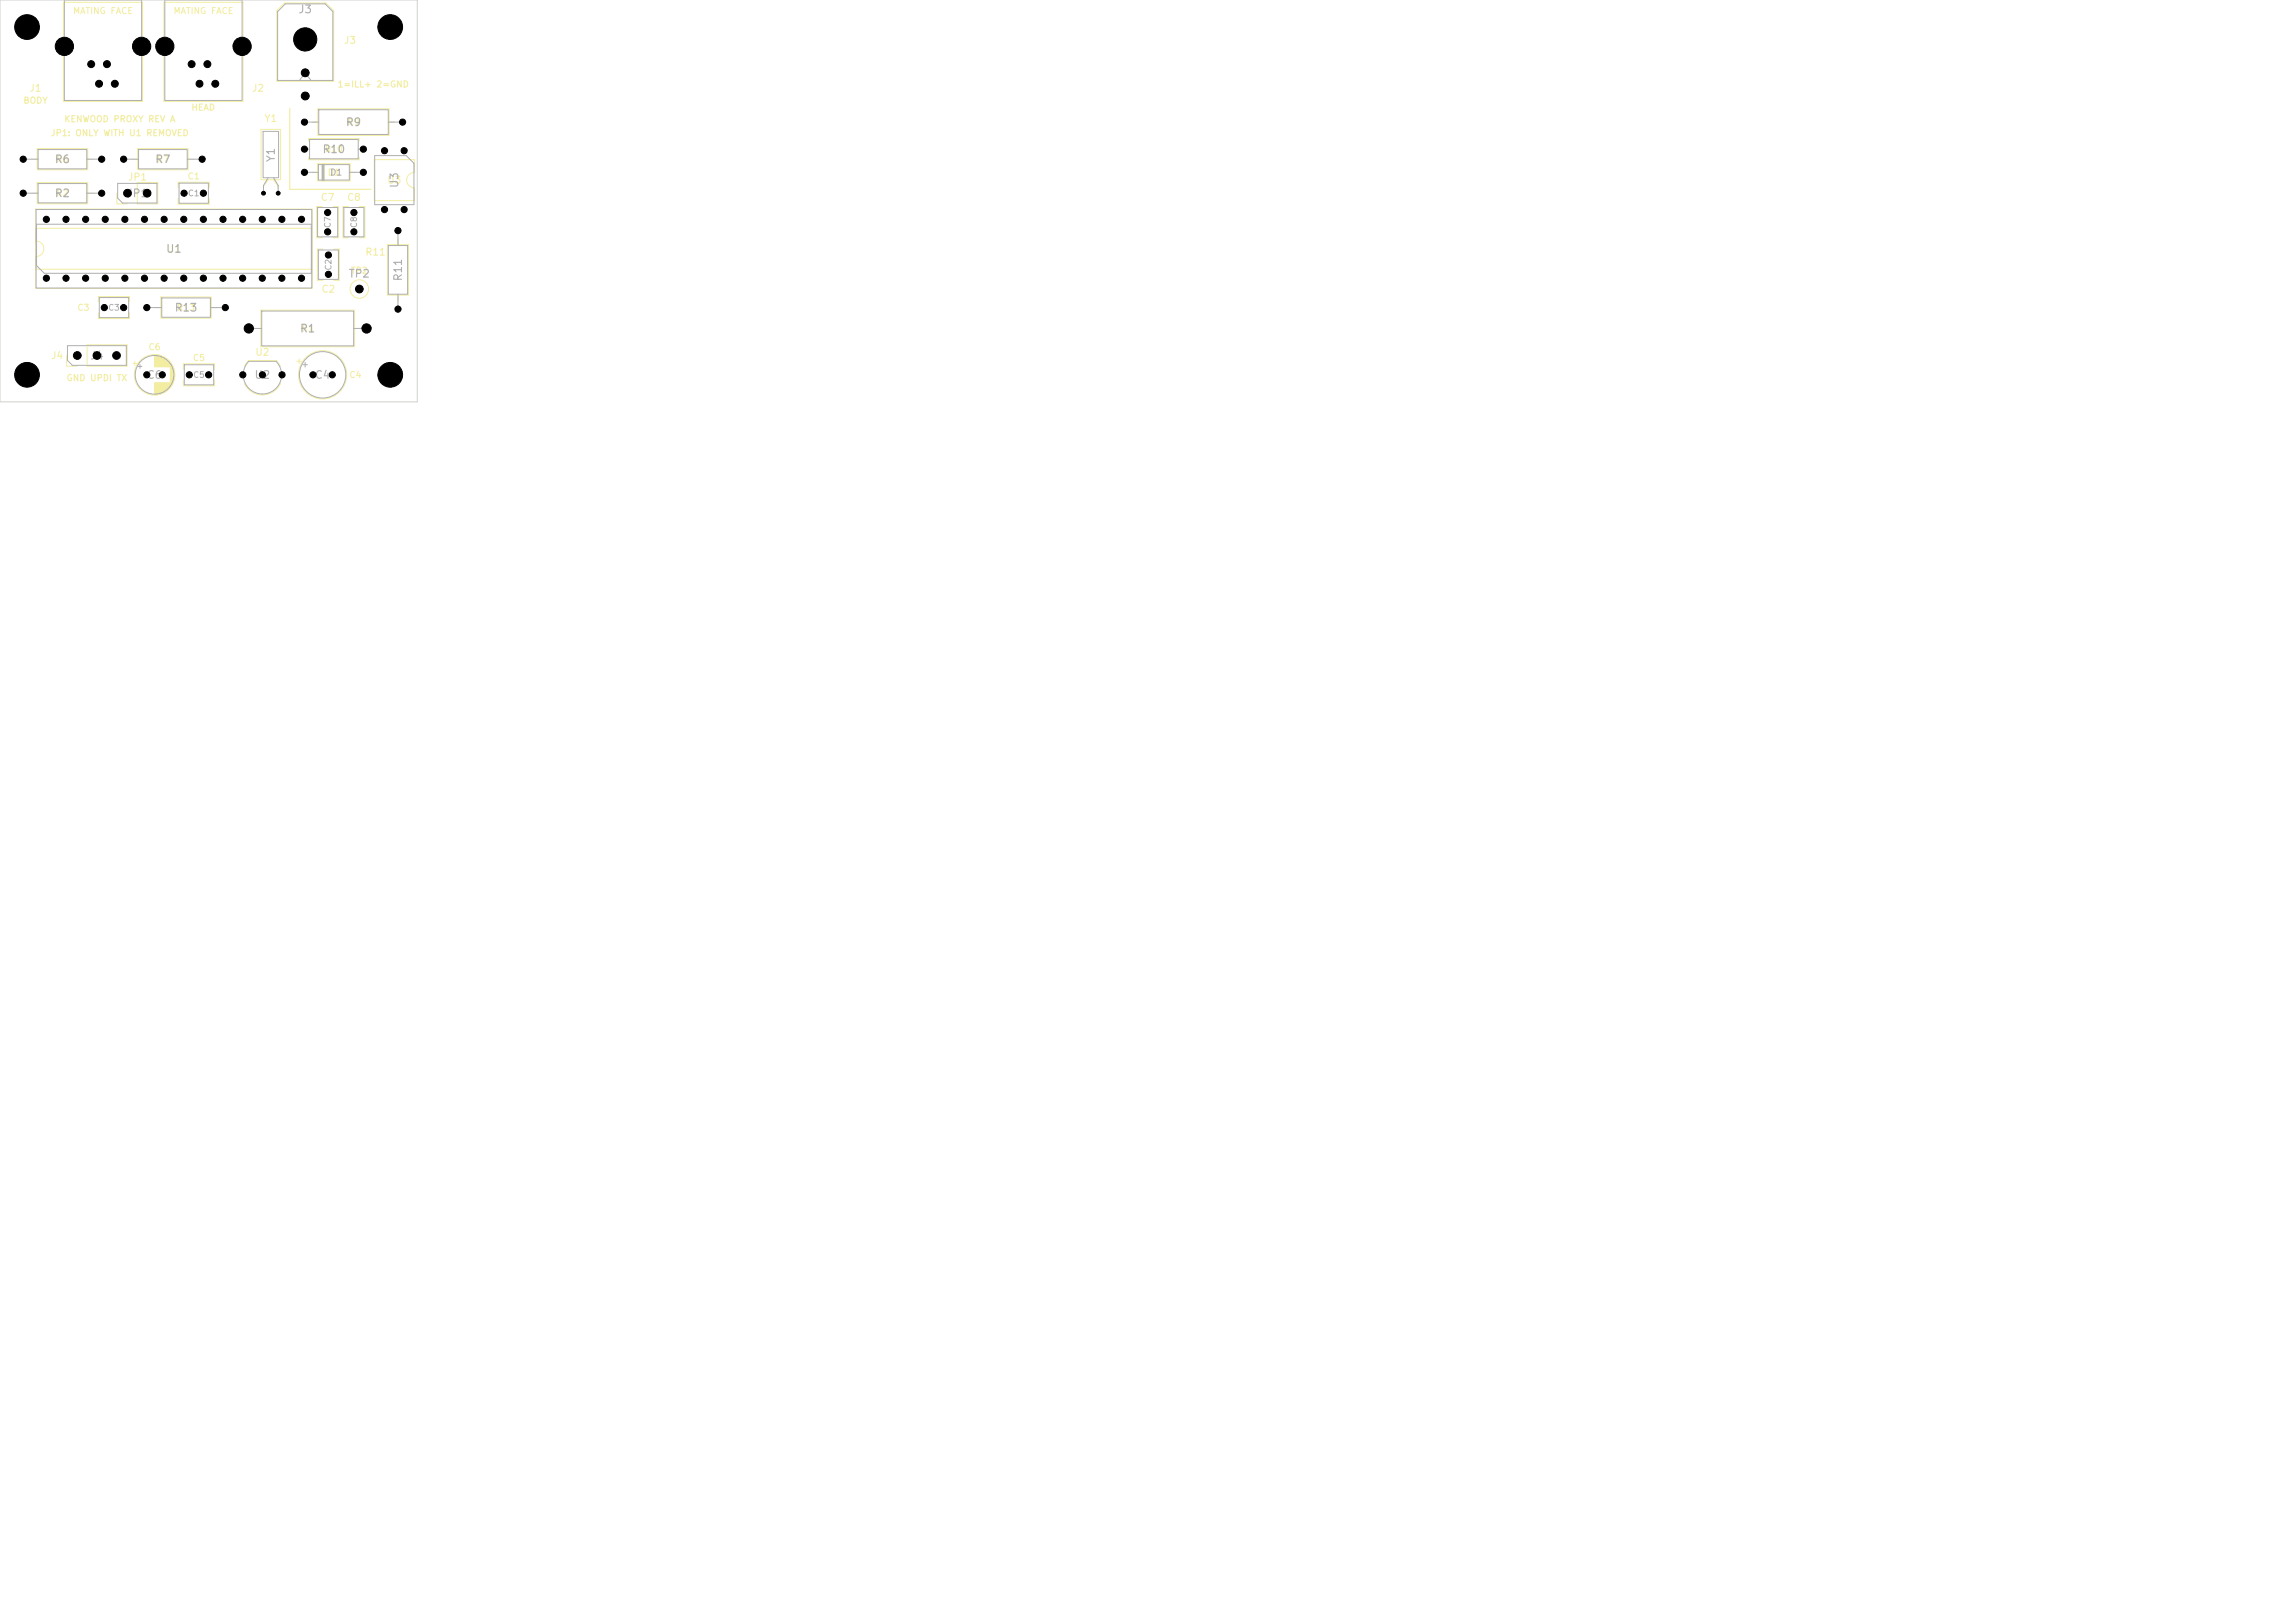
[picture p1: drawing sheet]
<svg xmlns="http://www.w3.org/2000/svg" width="297mm" height="210mm" viewBox="0 0 297 210" stroke-linecap="round" stroke-linejoin="round" font-family="sans-serif">
<defs><g id="words">
<g font-size="1" fill="#afafaf">
<text x="38.5" y="2">J3</text>
<text x="44.7" y="16.6">R9</text>
<text x="7" y="21.4">R6</text>
<text x="20" y="21.4">R7</text>
<text x="35.8" y="21" transform="rotate(-90 35.8 21)">Y1</text>
<text x="41.7" y="20.1">R10</text>
<text x="7" y="25.8">R2</text>
<text x="16.3" y="25.8">JP1</text>
<text x="51.8" y="24.4" transform="rotate(-90 51.8 24.4)">U3</text>
<text x="21.4" y="32.9">U1</text>
<text x="22.5" y="40.6">R13</text>
<text x="45" y="36.2">TP2</text>
<text x="52.3" y="36.5" transform="rotate(-90 52.3 36.5)">R11</text>
<text x="11.6" y="46.8">J4</text>
<text x="38.7" y="43.3">R1</text>
<text x="18.9" y="49.3">C6</text>
<text x="32.9" y="49.3">U2</text>
<text x="40.7" y="49.3">C4</text>
</g>
<g font-size=".9" fill="#f2eda1">
<text x="44.4" y="5.9">J3</text>
<text x="3.7" y="12.1">J1</text>
<text x="32.5" y="12.1">J2</text>
<text x="34.1" y="16">Y1</text>
<text x="16.5" y="23.6">JP1</text>
<text x="50" y="24">U3</text>
<text x="41.4" y="26.2">C7</text>
<text x="44.8" y="26.2">C8</text>
<text x="47.2" y="33.3">R11</text>
<text x="41.5" y="38.1">C2</text>
<text x="6.5" y="46.7">J4</text>
<text x="33" y="46.2">U2</text>
</g>
<g font-size=".8" fill="#f2eda1">
<text x="9.4" y="2">MATING FACE</text>
<text x="22.4" y="2">MATING FACE</text>
<text x="43.6" y="11.5">1=ILL+ 2=GND</text>
<text x="3" y="13.6">BODY</text>
<text x="6.5" y="17.8">JP1: ONLY WITH U1 REMOVED</text>
<text x="8.2" y="16">KENWOOD PROXY REV A</text>
<text x="24.7" y="14.5">HEAD</text>
<text x="24.2" y="23.4">C1</text>
<text x="42.3" y="22.9">D1</text>
<text x="45.3" y="35.6">TP2</text>
<text x="9.9" y="40.4">C3</text>
<text x="19.1" y="45.5">C6</text>
<text x="24.9" y="46.9">C5</text>
<text x="8.5" y="49.5">GND UPDI TX</text>
<text x="45.1" y="49.1">C4</text>
</g>
<g font-size=".8" fill="#afafaf">
<text x="24.3" y="25.6">C1</text>
<text x="43" y="29.6" transform="rotate(-90 43 29.6)">C7</text>
<text x="46.4" y="29.6" transform="rotate(-90 46.4 29.6)">C8</text>
<text x="43.1" y="35.1" transform="rotate(-90 43.1 35.1)">C2</text>
<text x="13.9" y="40.4">C3</text>
<text x="24.9" y="49.1">C5</text>
</g>
</g></defs>
<path d="M37.5 14v10.5h10.5" fill="none" stroke="#f2eda1" stroke-width=".15"/>
<g fill="none" stroke="#f2eda1" stroke-width=".13">
<path d="M4.8 19.2h6.5v2.8h-6.5zM8.2 4.7v-4.4h10.2v4.4M8.2 7.3v5.8h10.2v-5.8M17.8 19.2h6.5v2.8h-6.5zM21.2 4.7v-4.4h10.2v4.4M21.2 7.3v5.8h10.2v-5.8M33.8 16.7h2.5v6.6h-2.5zM35.8 1.4l1-1h5.4l1 1v9.1h-7.4zM39.9 18.3v-.4h6.6v.4M40.4 15.8h.7M41.1 14.1h9.3v3.4h-9.3zM50.4 15.8h.7"/>
<path d="M4 20.6h.8M4 25h.8M4.6 27h35.8v10.3h-35.8zM4.7 29.5h35.7v5.3h-35.7v-1.6a1 1 0 0 0 1-1 1 1 0 0 0-1-1zM4.8 23.6h6.5v2.8h-6.5zM11.3 20.6h.8M11.3 25h.8M12.7 39.1v-.7h4.1v.7M15.1 25v1.4h1.4M17 20.6h.8M17.8 23.6h2.6v2.8h-2.6zM20 39.8h.8"/>
<path d="M20.8 38.4h6.5v2.8h-6.5zM23 24.3v-.7h4.1v.7M23 25.7v.7h4.1v-.7M24.3 20.6h.8M27.4 39.8h.7M34.7 23.3l-.6 .8v.3M35.4 23.3l.6 .8v.3M39.9 20.3v.4h6.6v-.4M40.4 22.3h.7M41.1 21.2h4.2v2.2h-4.2zM41.7 21.2v2.2M41.7 26.7h-.7v4.1h.7"/>
<path d="M41.8 32.2h-.7v4.1h.7M41.8 21.2v2.2M41.9 21.2v2.2M43.1 26.7h.7v4.1h-.7M43.2 32.2h.7v4.1h-.7M45.1 26.7h-.7v4.1h.7M45.3 22.3h.7M46.5 26.7h.7v4.1h-.7M48.4 20.7h5.2v1.6a1 1 0 0 0-1 1 1 1 0 0 0 1 1v1.7h-5.2zM50.1 31.6h2.8v6.6h-2.8zM51.5 30.9v.8M51.5 38.2v.8"/>
<path d="M8.6 46v1.4h1.4M11.3 44.6h5.2v2.8h-5.2zM12.7 40.5v.7h4.1v-.7M17.2 47h.5M17.4 46.8v.5M20 45.9v1.6M20 49.5v1.6M20.1 45.9v1.6M20.1 49.5v1.6M20.2 45.9v1.6M20.2 49.5v1.6M20.3 45.9v1.6"/>
<path d="M20.3 49.5v1.6M20.4 45.9v1.6M20.4 49.5v1.6M20.4 46v1.5M20.4 49.5v1.5M20.5 46v1.5M20.5 49.5v1.5M20.6 46v1.5M20.6 49.5v1.5M20.7 46v1.5M20.7 49.5v1.5M20.8 46v1.5"/>
<path d="M20.8 49.5v1.5M20.8 46.1v1.4M20.8 49.5v1.4M20.9 46.1v1.4M20.9 49.5v1.4M21 46.1v1.4M21 49.5v1.4M21.1 46.2v1.3M21.1 49.5v1.3M21.2 46.2v1.3M21.2 49.5v1.3M21.3 46.3v1.2"/>
<path d="M21.3 49.5v1.2M21.4 46.3v1.2M21.4 49.5v1.2M21.4 46.4v1.1M21.4 49.5v1.1M21.5 46.4v1.1M21.5 49.5v1.1M21.6 46.4v1.1M21.6 49.5v1.1M21.6 46.5v1M21.6 49.5v1M21.7 46.5v1"/>
<path d="M21.7 49.5v1M21.7 46.6v.9M21.7 49.5v.9M21.8 46.6v.9M21.8 49.5v.9M21.8 46.7v.8M21.8 49.5v.8M21.9 46.7v.8M21.9 49.5v.8M21.9 46.8v.7M21.9 49.5v.7M22 46.8v.7"/>
<path d="M22 49.5v.7M22 46.9v3.2M22.1 46.9v3.2M22.1 47v3M22.2 47.1v2.8M22.2 47.2v2.6M22.3 47.2v2.6M22.3 47.3v2.4M22.4 47.4v2.2M22.4 47.5v2M22.4 47.6v1.8M22.5 47.7v1.6"/>
<path d="M22.5 47.8v1.4M22.6 48v1M22.6 48.2v.6M23.7 47.8v-.7h4.1v.7M23.7 49.2v.7h4.1v-.7M31.6 49.6a2.6 2.6 0 0 0 2.4 1.5 2.6 2.6 0 0 0 2.3-1.5M31.6 47.4l.6-.8h3.6l.5 .8M33.6 42.5h.1M33.7 40.1h12.2v4.8h-12.2zM38.4 46.7h.6M38.7 46.4v.6M45.9 42.5h.1"/>
<circle cx="46.5" cy="37.4" r="1.2"/>
<circle cx="20" cy="48.5" r="2.62"/>
<circle cx="41.7" cy="48.5" r="3.1"/>
</g>
<g fill="none" stroke="#afafaf" stroke-width=".13">
<path d="M4.9 19.3h6.3v2.6h-6.3zM8.3 0h10v13h-10zM17.9 19.3h6.3v2.6h-6.3zM21.3 0h10v13h-10zM34 17h2v6h-2zM36.9 .5h5.2l1 1v8.9h-7.2v-8.9zM38.7 10.4l.8-1 .8 1M39.4 19.3h.7M39.4 15.8h1.8M40.1 18.1h6.3v2.5h-6.3zM41.3 14.2h9v3.2h-9zM46.4 19.3h.6"/>
<path d="M50.2 15.8h1.9M3 20.6h1.9M3 25h1.9M4.7 27.1h35.6v10.2h-35.6zM4.7 29h35.6v6.4h-34.6l-1-1zM4.9 23.8h6.3v2.4h-6.3zM11.2 20.6h2M11.2 25h2M12.9 38.5h3.8v2.6h-3.8zM15.2 23.7h5.1v2.6h-4.4l-.7-.7zM16 20.6h1.9M19 39.8h1.9"/>
<path d="M20.9 38.6h6.3v2.4h-6.3zM23.2 23.7h3.8v2.6h-3.8zM24.2 20.6h2M27.2 39.8h2M34.7 23l-.6 1v1M35.4 23l.6 1v1M39.4 22.3h1.8M41.1 26.9h2.6v3.7h-2.6zM41.2 32.3h2.6v3.9h-2.6zM41.2 21.3h4v2h-4zM41.7 21.3v2M41.8 21.3v2"/>
<path d="M41.9 21.3v2M44.5 26.9h2.6v3.7h-2.6zM45.2 22.3h1.8M48.5 20.1h4.1l1 1v5.4h-5.1zM50.3 31.8h2.4v6.3h-2.4zM51.5 29.8v2M51.5 38.1v1.9M8.7 44.7h7.6v2.6h-6.9l-.7-.7zM17.9 47.4h.5M18.1 47.2v.5M23.8 47.2h3.8v2.6h-3.8zM32.2 42.5h1.7"/>
<path d="M33.9 40.3h11.9v4.4h-11.9zM35.7 46.7a2.48 2.48 0 0 1 0 3.6 2.48 2.48 0 0 1-3.5 0 2.48 2.48 0 0 1 0-3.6l3.5 .1M39.2 47.2h.6M39.5 46.9v.6M45.8 42.5h1.6"/>
<circle cx="20" cy="48.5" r="2.5"/>
<circle cx="41.7" cy="48.5" r="3"/>
</g>
<path d="M0 0h54v52h-54z" fill="none" stroke="#d0d2cd" stroke-width=".13"/>
<g fill="#000" stroke="#000" stroke-width=".13">
<circle cx="3.5" cy="3.5" r="1.6"/>
<circle cx="8.3" cy="6" r="1.18"/>
<circle cx="11.8" cy="8.3" r=".45"/>
<circle cx="12.8" cy="10.8" r=".45"/>
<circle cx="13.8" cy="8.3" r=".45"/>
<circle cx="14.9" cy="10.8" r=".45"/>
<circle cx="18.3" cy="6" r="1.18"/>
<circle cx="21.3" cy="6" r="1.18"/>
<circle cx="24.8" cy="8.3" r=".45"/>
<circle cx="25.8" cy="10.8" r=".45"/>
<circle cx="26.8" cy="8.3" r=".45"/>
<circle cx="27.9" cy="10.8" r=".45"/>
<circle cx="31.3" cy="6" r="1.18"/>
<circle cx="39.4" cy="15.8" r=".4"/>
<circle cx="39.4" cy="19.3" r=".4"/>
<circle cx="39.5" cy="5.1" r="1.5"/>
<circle cx="39.5" cy="9.4" r=".51"/>
<circle cx="39.5" cy="12.4" r=".51"/>
<circle cx="47" cy="19.3" r=".4"/>
<circle cx="49.8" cy="19.5" r=".4"/>
<circle cx="50.5" cy="3.5" r="1.6"/>
<circle cx="52.1" cy="15.8" r=".4"/>
<circle cx="52.3" cy="19.5" r=".4"/>
<circle cx="3" cy="20.6" r=".4"/>
<circle cx="3" cy="25" r=".4"/>
<circle cx="6" cy="28.4" r=".4"/>
<circle cx="6" cy="36" r=".4"/>
<circle cx="8.5" cy="36" r=".4"/>
<circle cx="8.5" cy="28.4" r=".4"/>
<circle cx="11.1" cy="28.4" r=".4"/>
<circle cx="11.1" cy="36" r=".4"/>
<circle cx="13.2" cy="20.6" r=".4"/>
<circle cx="13.2" cy="25" r=".4"/>
<circle cx="13.5" cy="39.8" r=".4"/>
<circle cx="13.6" cy="28.4" r=".4"/>
<circle cx="13.6" cy="36" r=".4"/>
<circle cx="16" cy="20.6" r=".4"/>
<circle cx="16" cy="39.8" r=".4"/>
<circle cx="16.2" cy="36" r=".4"/>
<circle cx="16.2" cy="28.4" r=".4"/>
<circle cx="16.5" cy="25" r=".5"/>
<circle cx="18.7" cy="28.4" r=".4"/>
<circle cx="18.7" cy="36" r=".4"/>
<circle cx="19" cy="39.8" r=".4"/>
<circle cx="19" cy="25" r=".5"/>
<circle cx="21.2" cy="28.4" r=".4"/>
<circle cx="21.2" cy="36" r=".4"/>
<circle cx="23.8" cy="28.4" r=".4"/>
<circle cx="23.8" cy="36" r=".4"/>
<circle cx="23.8" cy="25" r=".4"/>
<circle cx="26.2" cy="20.6" r=".4"/>
<circle cx="26.3" cy="25" r=".4"/>
<circle cx="26.3" cy="28.4" r=".4"/>
<circle cx="26.3" cy="36" r=".4"/>
<circle cx="28.9" cy="36" r=".4"/>
<circle cx="28.9" cy="28.4" r=".4"/>
<circle cx="29.2" cy="39.8" r=".4"/>
<circle cx="31.4" cy="28.4" r=".4"/>
<circle cx="31.4" cy="36" r=".4"/>
<circle cx="33.9" cy="36" r=".4"/>
<circle cx="33.9" cy="28.4" r=".4"/>
<circle cx="34.1" cy="25" r=".25"/>
<circle cx="36" cy="25" r=".25"/>
<circle cx="36.5" cy="28.4" r=".4"/>
<circle cx="36.5" cy="36" r=".4"/>
<circle cx="39" cy="36" r=".4"/>
<circle cx="39" cy="28.4" r=".4"/>
<circle cx="39.4" cy="22.3" r=".4"/>
<circle cx="42.4" cy="30" r=".4"/>
<circle cx="42.4" cy="27.5" r=".4"/>
<circle cx="42.5" cy="35.5" r=".4"/>
<circle cx="42.5" cy="33" r=".4"/>
<circle cx="45.8" cy="30" r=".4"/>
<circle cx="45.8" cy="27.5" r=".4"/>
<circle cx="46.5" cy="37.4" r=".5"/>
<circle cx="47" cy="22.3" r=".4"/>
<circle cx="49.8" cy="27.1" r=".4"/>
<circle cx="51.5" cy="29.8" r=".4"/>
<circle cx="52.3" cy="27.1" r=".4"/>
<circle cx="3.5" cy="48.5" r="1.6"/>
<circle cx="10" cy="46" r=".5"/>
<circle cx="12.5" cy="46" r=".5"/>
<circle cx="15.1" cy="46" r=".5"/>
<circle cx="19" cy="48.5" r=".4"/>
<circle cx="21" cy="48.5" r=".4"/>
<circle cx="24.5" cy="48.5" r=".4"/>
<circle cx="27" cy="48.5" r=".4"/>
<circle cx="31.4" cy="48.5" r=".4"/>
<circle cx="32.2" cy="42.5" r=".6"/>
<circle cx="34" cy="48.5" r=".4"/>
<circle cx="36.5" cy="48.5" r=".4"/>
<circle cx="40.5" cy="48.5" r=".4"/>
<circle cx="43" cy="48.5" r=".4"/>
<circle cx="47.4" cy="42.5" r=".6"/>
<circle cx="50.5" cy="48.5" r="1.6"/>
<circle cx="51.5" cy="40" r=".4"/>
</g>
<use href="#words"/>
</svg>
